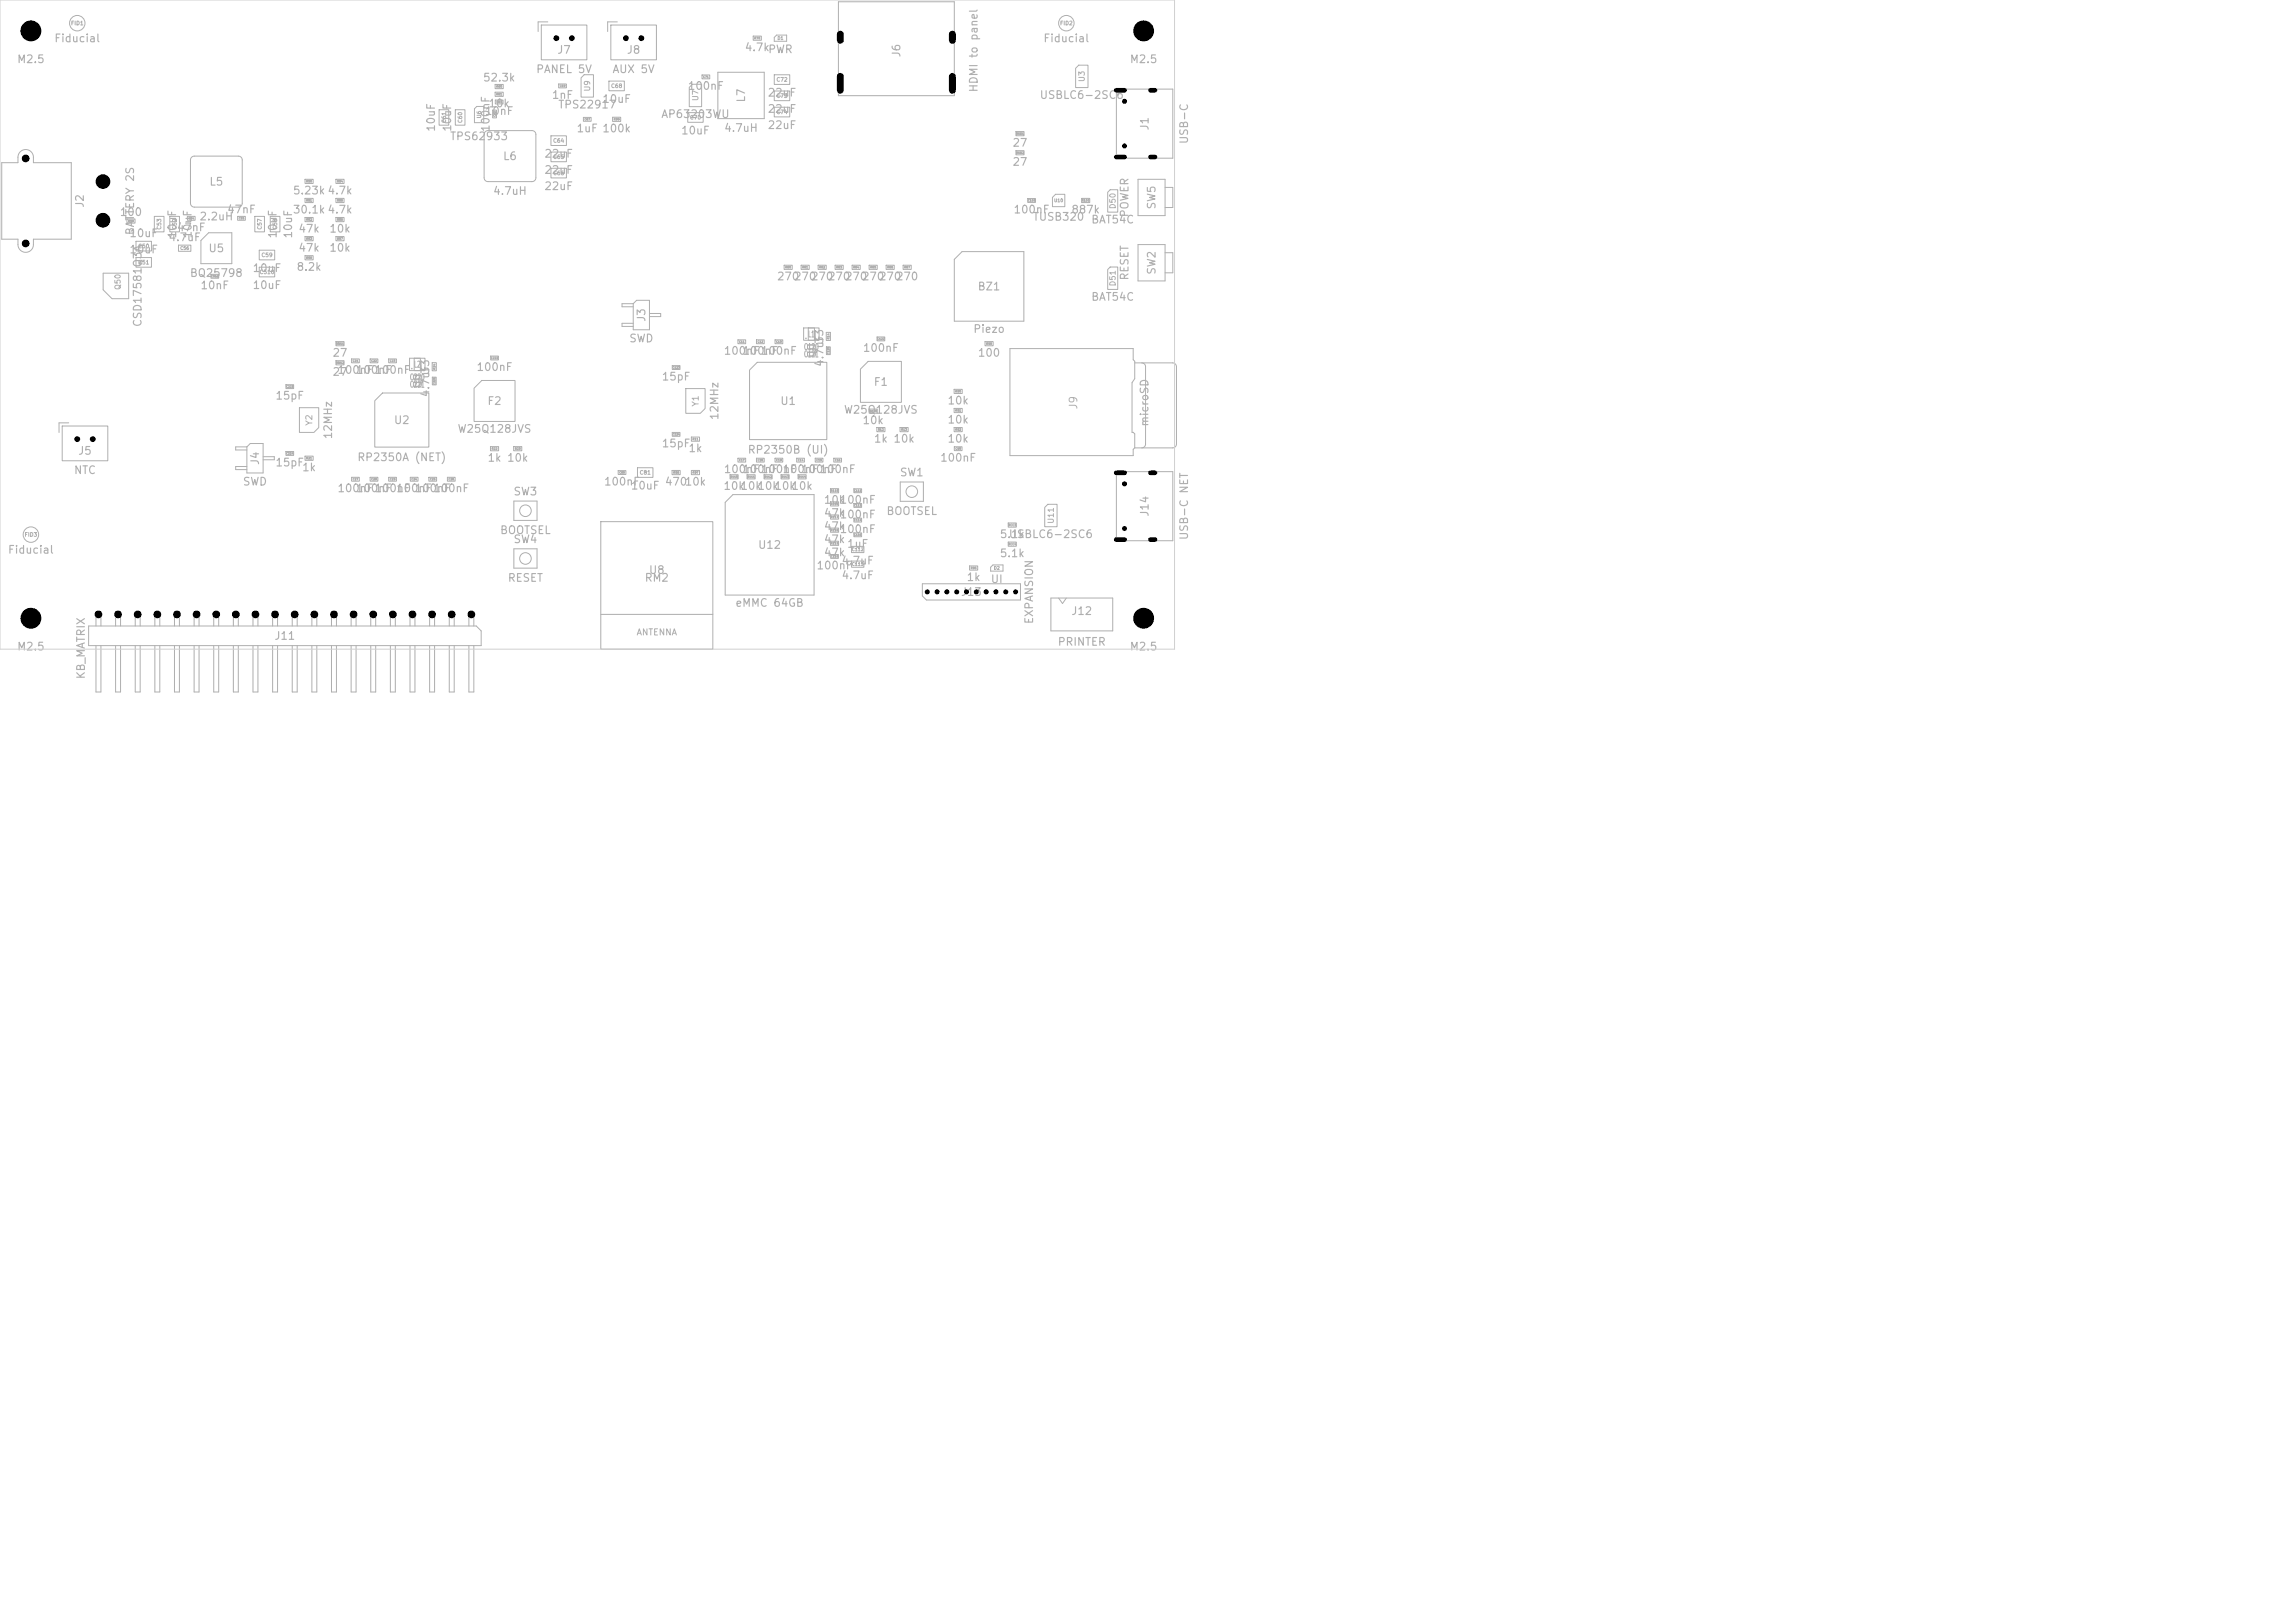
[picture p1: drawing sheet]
<svg xmlns="http://www.w3.org/2000/svg" width="297mm" height="210mm" viewBox="0 0 297 210" stroke-linecap="round" stroke-linejoin="round" font-family="sans-serif">
<defs><g id="words">
<g font-size="1" fill="#afafaf">
<text x="2.9" y="4.8">H1</text>
<text x="6.9" y="5.7">Fiducial</text>
<text x="134.9" y="5.7">Fiducial</text>
<text x="146.9" y="4.8">H2</text>
<text x="2.1" y="8.4">M2.5</text>
<text x="62.4" y="10.8">52.3k</text>
<text x="69.3" y="9.7">PANEL 5V</text>
<text x="72" y="7.2">J7</text>
<text x="79.2" y="9.7">AUX 5V</text>
<text x="81" y="7.2">J8</text>
<text x="88.9" y="11.9">100nF</text>
<text x="96.3" y="6.9">4.7k</text>
<text x="99.3" y="7.1">PWR</text>
<text x="116.8" y="7.5" transform="rotate(-90 116.8 7.5)">J6</text>
<text x="146.1" y="8.4">M2.5</text>
<text x="56.5" y="17.1" transform="rotate(-90 56.5 17.1)">10uF</text>
<text x="58.6" y="17.1" transform="rotate(-90 58.6 17.1)">10uF</text>
<text x="62.7" y="15.1">10nF</text>
<text x="63.1" y="14.1">10k</text>
<text x="63.6" y="17.2" transform="rotate(-90 63.6 17.2)">100nF</text>
<text x="71.3" y="13">1nF</text>
<text x="72.2" y="14.3">TPS22917</text>
<text x="74.5" y="17.4">1uF 100k</text>
<text x="77.9" y="13.6">10uF</text>
<text x="85.5" y="15.5">AP63203WU</text>
<text x="88.1" y="17.6">10uF</text>
<text x="93.6" y="17.3">4.7uH</text>
<text x="96.7" y="13.3" transform="rotate(-90 96.7 13.3)">L7</text>
<text x="99.3" y="12.7">22uF</text>
<text x="99.3" y="16.9">22uF</text>
<text x="99.3" y="14.8">22uF</text>
<text x="126.8" y="12" transform="rotate(-90 126.8 12)">HDMI to panel</text>
<text x="134.5" y="13">USBLC6-2SC6</text>
<text x="148.9" y="17" transform="rotate(-90 148.9 17)">J1</text>
<text x="58.2" y="18.4">TPS62933</text>
<text x="65" y="21">L6</text>
<text x="70.4" y="20.6">22uF</text>
<text x="70.4" y="22.7">22uF</text>
<text x="130.9" y="21.7">27</text>
<text x="130.9" y="19.2">27</text>
<text x="154" y="18.7" transform="rotate(-90 154 18.7)">USB-C</text>
<text x="11.1" y="27" transform="rotate(-90 11.1 27)">J2</text>
<text x="15.4" y="28.2">100</text>
<text x="25.7" y="28.8">2.2uH</text>
<text x="27" y="24.3">L5</text>
<text x="29.3" y="27.8">47nF</text>
<text x="37.8" y="25.4">5.23k4.7k</text>
<text x="37.8" y="27.9">30.1k4.7k</text>
<text x="63.7" y="25.5">4.7uH</text>
<text x="70.4" y="24.8">22uF</text>
<text x="131.1" y="27.9">100nF</text>
<text x="133.6" y="28.8">TUSB320</text>
<text x="138.6" y="27.9">887k</text>
<text x="141.1" y="29.2">BAT54C</text>
<text x="146.3" y="28.2" transform="rotate(-90 146.3 28.2)">POWER</text>
<text x="149.8" y="27.2" transform="rotate(-90 149.8 27.2)">SW5</text>
<text x="16.7" y="33">10uF</text>
<text x="16.7" y="30.9">10uF</text>
<text x="17.6" y="30.5" transform="rotate(-90 17.6 30.5)">BATTERY 2S</text>
<text x="21.7" y="31.4">4.7uF</text>
<text x="22.8" y="30.2">47nF</text>
<text x="23" y="30.9" transform="rotate(-90 23 30.9)">10uF</text>
<text x="25" y="30.9" transform="rotate(-90 25 30.9)">10uF</text>
<text x="26.9" y="32.9">U5</text>
<text x="32.6" y="35.4">10uF</text>
<text x="36" y="30.9" transform="rotate(-90 36 30.9)">10uF</text>
<text x="38" y="30.9" transform="rotate(-90 38 30.9)">10uF</text>
<text x="38.3" y="35.3">8.2k</text>
<text x="38.5" y="30.3">47k</text>
<text x="38.5" y="32.8">47k</text>
<text x="42.5" y="32.8">10k</text>
<text x="42.5" y="30.3">10k</text>
<text x="149.8" y="35.6" transform="rotate(-90 149.8 35.6)">SW2</text>
<text x="24.5" y="36.1">BQ25798</text>
<text x="25.9" y="37.7">10nF</text>
<text x="32.6" y="37.6">10uF</text>
<text x="83.8" y="41.7" transform="rotate(-90 83.8 41.7)">J3</text>
<text x="100.5" y="36.5">270</text>
<text x="102.7" y="36.5">270</text>
<text x="104.9" y="36.5">270</text>
<text x="107.1" y="36.5">270</text>
<text x="109.3" y="36.5">270</text>
<text x="111.5" y="36.5">270</text>
<text x="113.7" y="36.5">270</text>
<text x="115.9" y="36.5">270</text>
<text x="126.4" y="37.8">BZ1</text>
<text x="141.1" y="39.2">BAT54C</text>
<text x="146.3" y="36.4" transform="rotate(-90 146.3 36.4)">RESET</text>
<text x="18.6" y="42.4" transform="rotate(-90 18.6 42.4)">CSD17581Q3A</text>
<text x="42.9" y="46.4">27</text>
<text x="81.4" y="44.5">SWD</text>
<text x="93.6" y="46.1">100nF100nF</text>
<text x="96" y="46.1">100nF</text>
<text x="106.8" y="44.6" transform="rotate(-90 106.8 44.6)">33</text>
<text x="106.8" y="47.6" transform="rotate(-90 106.8 47.6)">4.7uF</text>
<text x="111.6" y="45.8">100nF</text>
<text x="125.9" y="43.3">Piezo</text>
<text x="126.5" y="46.4">100</text>
<text x="35.6" y="51.9">15pF</text>
<text x="42.9" y="48.9">27</text>
<text x="43.6" y="48.6">100nF100nF</text>
<text x="46" y="48.6">100nF</text>
<text x="55.8" y="48.5" transform="rotate(-90 55.8 48.5)">33</text>
<text x="55.8" y="51.5" transform="rotate(-90 55.8 51.5)">4.7uF</text>
<text x="61.6" y="48.2">100nF</text>
<text x="63" y="52.6">F2</text>
<text x="85.6" y="49.5">15pF</text>
<text x="100.9" y="52.6">U1</text>
<text x="109.1" y="53.8">W25Q128JVS</text>
<text x="113" y="50.2">F1</text>
<text x="122.5" y="52.6">10k</text>
<text x="139.7" y="53.1" transform="rotate(-90 139.7 53.1)">J9</text>
<text x="10" y="59.1">J5</text>
<text x="43.2" y="56.9" transform="rotate(-90 43.2 56.9)">12MHz</text>
<text x="46.2" y="59.9">RP2350A (NET)</text>
<text x="50.9" y="55.1">U2</text>
<text x="59.1" y="56.2">W25Q128JVS</text>
<text x="63" y="60">1k 10k</text>
<text x="85.6" y="58.1">15pF</text>
<text x="89" y="58.8">1k</text>
<text x="93.2" y="54.4" transform="rotate(-90 93.2 54.4)">12MHz</text>
<text x="96.7" y="58.9">RP2350B (UI)</text>
<text x="111.5" y="55.1">10k</text>
<text x="113" y="57.5">1k 10k</text>
<text x="121.6" y="60">100nF</text>
<text x="122.5" y="57.5">10k</text>
<text x="122.5" y="55">10k</text>
<text x="148.9" y="55.3" transform="rotate(-90 148.9 55.3)">microSD</text>
<text x="9.5" y="61.6">NTC</text>
<text x="31.4" y="63.1">SWD</text>
<text x="33.8" y="60.3" transform="rotate(-90 33.8 60.3)">J4</text>
<text x="35.6" y="60.6">15pF</text>
<text x="39" y="61.2">1k</text>
<text x="43.6" y="63.9">100nF100nF 100nF</text>
<text x="46" y="63.9">100nF 100nF100nF</text>
<text x="66.4" y="64.3">SW3</text>
<text x="78.1" y="63.1">100nF</text>
<text x="81.6" y="63.6">10uF</text>
<text x="86" y="63.1">470</text>
<text x="88.5" y="63.1">10k</text>
<text x="93.5" y="63.6">10k</text>
<text x="93.6" y="61.5">100nF100nF 100nF</text>
<text x="95.7" y="63.6">10k</text>
<text x="96" y="61.5">100nF 100nF100nF</text>
<text x="97.9" y="63.6">10k</text>
<text x="100.1" y="63.6">10k</text>
<text x="102.3" y="63.6">10k</text>
<text x="106.5" y="65.4">10k</text>
<text x="108.6" y="65.4">100nF</text>
<text x="116.4" y="61.9">SW1</text>
<text x=".9" y="71.9">Fiducial</text>
<text x="64.6" y="69.3">BOOTSEL</text>
<text x="66.4" y="70.5">SW4</text>
<text x="98" y="71.3">U12</text>
<text x="106.5" y="68.8">47k</text>
<text x="106.5" y="67.1">47k</text>
<text x="106.5" y="70.5">47k</text>
<text x="108.6" y="69.2">100nF</text>
<text x="108.6" y="67.3">100nF</text>
<text x="109.5" y="71.1">1uF</text>
<text x="114.6" y="66.9">BOOTSEL</text>
<text x="129.3" y="69.9">5.1k</text>
<text x="130.5" y="69.9">USBLC6-2SC6</text>
<text x="148.9" y="66.9" transform="rotate(-90 148.9 66.9)">J14</text>
<text x="154" y="70" transform="rotate(-90 154 70)">USB-C NET</text>
<text x="65.6" y="75.5">RESET</text>
<text x="83.4" y="75.5">RM2</text>
<text x="83.9" y="74.5">U8</text>
<text x="105.6" y="73.9">100nF</text>
<text x="106.5" y="72.2">47k</text>
<text x="108.8" y="75.2">4.7uF</text>
<text x="108.8" y="73.3">4.7uF</text>
<text x="124.3" y="77.3">J13</text>
<text x="125" y="75.4">1k</text>
<text x="128.1" y="75.7">UI</text>
<text x="129.3" y="72.3">5.1k</text>
<text x="2.9" y="80.8">H3</text>
<text x="35.4" y="83">J11</text>
<text x="95.1" y="78.8">eMMC 64GB</text>
<text x="133.9" y="80.8" transform="rotate(-90 133.9 80.8)">EXPANSION</text>
<text x="136.8" y="83.8">PRINTER</text>
<text x="138.6" y="79.8">J12</text>
<text x="146.9" y="80.8">H4</text>
<text x="2.1" y="84.4">M2.5</text>
<text x="11.2" y="88" transform="rotate(-90 11.2 88)">KB_MATRIX</text>
<text x="146.1" y="84.4">M2.5</text>
</g>
<g font-size=".8" fill="#afafaf">
<text x="53.5" y="47.8">L2</text>
<text x="104" y="46.4">C121</text>
<text x="104" y="45.5">C120</text>
<text x="104.5" y="43.8">L1</text>
<text x="53" y="50.4">C221</text>
<text x="53" y="49.4">C220</text>
<text x="90.6" y="52.7" transform="rotate(-90 90.6 52.7)">Y1</text>
<text x="40.6" y="55.2" transform="rotate(-90 40.6 55.2)">Y2</text>
<text x="82.3" y="82.4">ANTENNA</text>
</g>
<g font-size=".7" fill="#afafaf">
<text x="76.5" y="11.9" transform="rotate(-90 76.5 11.9)">U9</text>
<text x="140.5" y="10.7" transform="rotate(-90 140.5 10.7)">U3</text>
<text x="90.5" y="13.1" transform="rotate(-90 90.5 13.1)">U7</text>
<text x="144.5" y="27.1" transform="rotate(-90 144.5 27.1)">D50</text>
<text x="15.8" y="37.6" transform="rotate(-90 15.8 37.6)">Q50</text>
<text x="144.5" y="37.1" transform="rotate(-90 144.5 37.1)">D51</text>
<text x="136.5" y="67.8" transform="rotate(-90 136.5 67.8)">U11</text>
</g>
<g font-size=".5" fill="#afafaf">
<text x="9.1" y="3.4">FID1</text>
<text x="137.1" y="3.4">FID2</text>
<text x="79" y="11.5">C68</text>
<text x="100.4" y="10.7">C72</text>
<text x="57.8" y="16" transform="rotate(-90 57.8 16)">C61</text>
<text x="59.9" y="16" transform="rotate(-90 59.9 16)">C60</text>
<text x="62.4" y="15.4" transform="rotate(-90 62.4 15.4)">U6</text>
<text x="89.2" y="15.6">C70</text>
<text x="100.4" y="14.9">C74</text>
<text x="100.4" y="12.8">C73</text>
<text x="71.5" y="22.8">C66</text>
<text x="71.5" y="18.6">C64</text>
<text x="71.5" y="20.7">C65</text>
<text x="21" y="29.8" transform="rotate(-90 21 29.8)">C53</text>
<text x="23" y="29.8" transform="rotate(-90 23 29.8)">C52</text>
<text x="34" y="29.8" transform="rotate(-90 34 29.8)">C57</text>
<text x="36" y="29.8" transform="rotate(-90 36 29.8)">C58</text>
<text x="17.8" y="34.3">C51</text>
<text x="17.8" y="32.2">C50</text>
<text x="33.5" y="35.6">C510</text>
<text x="33.8" y="33.4">C59</text>
<text x="82.7" y="61.5">C81</text>
<text x="3.1" y="69.6">FID3</text>
</g>
<g font-size=".4" fill="#afafaf">
<text x="100.6" y="5.2">D1</text>
<text x="136.4" y="26.2">U10</text>
<text x="23.3" y="32.4">C56</text>
<text x="110.2" y="71.4">C112</text>
<text x="110.2" y="73.3">C115</text>
<text x="128.6" y="73.8">D2</text>
</g>
<g font-size=".3" fill="#afafaf">
<text x="97.6" y="5.1">R70</text>
<text x="64.2" y="11.4">R60</text>
<text x="72.4" y="11.3">C69</text>
<text x="91" y="10.1">C71</text>
<text x="64.2" y="15.1" transform="rotate(-90 64.2 15.1)">C62</text>
<text x="64.2" y="12.4">R61</text>
<text x="64.2" y="13.4">C63</text>
<text x="75.6" y="15.6">C67</text>
<text x="79.4" y="15.6">R99</text>
<text x="131.5" y="17.5">RUD1</text>
<text x="39.6" y="23.7">R50</text>
<text x="43.6" y="23.7">R54</text>
<text x="131.5" y="20">RUD2</text>
<text x="16.5" y="28.8">R59</text>
<text x="24.4" y="28.4">C54</text>
<text x="30.9" y="28.4">C55</text>
<text x="39.6" y="28.6">R52</text>
<text x="39.6" y="26.1">R51</text>
<text x="43.6" y="28.6">R56</text>
<text x="43.6" y="26.1">R55</text>
<text x="133" y="26.1">C100</text>
<text x="140" y="26.1">R100</text>
<text x="27.3" y="35.9">C512</text>
<text x="39.6" y="33.5">R58</text>
<text x="39.6" y="31.1">R53</text>
<text x="43.6" y="31.1">R57</text>
<text x="101.6" y="34.8">R80</text>
<text x="103.8" y="34.8">R81</text>
<text x="106" y="34.8">R82</text>
<text x="108.2" y="34.8">R83</text>
<text x="110.4" y="34.8">R84</text>
<text x="112.6" y="34.8">R85</text>
<text x="114.8" y="34.8">R86</text>
<text x="117" y="34.8">R87</text>
<text x="43.4" y="44.7">RNU1</text>
<text x="43.4" y="47.1">RNU2</text>
<text x="45.6" y="46.9">C21</text>
<text x="48" y="46.9">C22</text>
<text x="50.4" y="46.9">C23</text>
<text x="56.4" y="47.9" transform="rotate(-90 56.4 47.9)">R24</text>
<text x="63.5" y="46.5">C222</text>
<text x="87" y="47.7">C123</text>
<text x="95.6" y="44.4">C11</text>
<text x="98" y="44.4">C12</text>
<text x="100.4" y="44.4">C13</text>
<text x="107.4" y="45.9" transform="rotate(-90 107.4 45.9)">C125</text>
<text x="107.4" y="43.9" transform="rotate(-90 107.4 43.9)">R14</text>
<text x="113.5" y="44">C122</text>
<text x="127.6" y="44.7">R98</text>
<text x="37" y="50.2">C223</text>
<text x="56.4" y="49.8" transform="rotate(-90 56.4 49.8)">C225</text>
<text x="112.5" y="53.4">R130</text>
<text x="123.6" y="50.8">R90</text>
<text x="123.6" y="53.3">R91</text>
<text x="37" y="58.9">C224</text>
<text x="39.6" y="59.5">R21</text>
<text x="63.6" y="58.3">R22</text>
<text x="66.6" y="58.3">R23</text>
<text x="87" y="56.4">C124</text>
<text x="89.6" y="57">R11</text>
<text x="95.6" y="59.7">C17</text>
<text x="98" y="59.7">C18</text>
<text x="100.4" y="59.7">C19</text>
<text x="103.2" y="59.7">C14</text>
<text x="105.6" y="59.7">C15</text>
<text x="108" y="59.7">C16</text>
<text x="113.6" y="55.8">R12</text>
<text x="116.6" y="55.8">R13</text>
<text x="123.6" y="55.8">R92</text>
<text x="123.6" y="58.2">C90</text>
<text x="45.6" y="62.2">C27</text>
<text x="48" y="62.2">C28</text>
<text x="50.4" y="62.2">C29</text>
<text x="53.2" y="62.2">C24</text>
<text x="55.6" y="62.2">C25</text>
<text x="58" y="62.2">C26</text>
<text x="80.1" y="61.3">C80</text>
<text x="87.1" y="61.3">R96</text>
<text x="89.6" y="61.3">R97</text>
<text x="94.5" y="61.9">R110</text>
<text x="96.7" y="61.9">R111</text>
<text x="98.9" y="61.9">R112</text>
<text x="101.1" y="61.9">R113</text>
<text x="103.3" y="61.9">R114</text>
<text x="107.5" y="63.7">R115</text>
<text x="107.5" y="65.4">R116</text>
<text x="110.5" y="65.6">C113</text>
<text x="110.5" y="63.7">C111</text>
<text x="107.5" y="67.1">R117</text>
<text x="107.5" y="70.5">R119</text>
<text x="107.5" y="68.8">R118</text>
<text x="110.5" y="67.5">C114</text>
<text x="110.5" y="69.4">C116</text>
<text x="130.5" y="70.6">RCC4</text>
<text x="130.5" y="68.1">RCC3</text>
<text x="107.5" y="72.2">C110</text>
<text x="125.6" y="73.7">R95</text>
</g>
</g></defs>
<g fill="none" stroke="#afafaf" stroke-width=".13">
<path d="M62.8 17l.3-.1h5.8a.5 .5 0 0 1 .5 .5l-.1 5.6a.5 .5 0 0 1-.5 .5h-5.7a.5 .5 0 0 1-.5-.5l.1-5.6zM64.1 10.9h1v.6h-1zM72.3 10.9h1v.5h-1zM79 3.2h6v4.5h-6zM79.9 2.8h-1.3v1.3M90.8 9.7h1v.5h-1zM100.2 9.7h2v1.2h-2zM17.6 33.3h2v1.3h-2zM22 28h1.2v2h-1.2zM23.1 31.7h1.6v.8h-1.6zM24.2 28h1v.5h-1zM24.8 20.3l.3-.1h5.8a.5 .5 0 0 1 .4 .5v5.6a.5 .5 0 0 1-.5 .5h-5.7a.5 .5 0 0 1-.4-.5l-.1-5.6z"/>
<path d="M33.6 32.4h2v1.2h-2zM43.5 30.6h1v.6h-1zM43.5 23.2h1v.5h-1zM81.9 39.3h-1.4v.4h1.4M82.4 38.9h1.6v3.8h-2.1v-3.4zM101.5 34.3h1v.6h-1zM133 25.7h1v.5h-1zM8 55.1h6v4.5h-6zM8.9 54.7h-1.3v1.3M53 46.4h2v1.6h-2zM53.5 49.5h1v.5h-1zM53.6 46.4h.8v1.6h-.8z"/>
<path d="M53.7 49.5h.6v.5h-.6zM56 48.8h.4v1h-.4zM81.9 41.8h-1.4v.4h1.4M84 40.6h1.5v.4h-1.5M87 56h1v.5h-1zM103.1 59.3h1v.5h-1zM107 44.9h.4v1h-.4zM107.9 59.3h1v.5h-1zM112.4 46.8h4.3v5.3h-5.3v-4.3zM123.5 55.3h1v.6h-1zM123.5 50.4h1v.5h-1zM127.5 44.2h1v.5h-1z"/>
<path d="M130.7 45.1h15.9v1.4l.2 .2v2.3l-.3 .5v6.4h.1l.2 .2v1.8l-.2 .2v.9h-15.9zM146.8 47h5a.5 .5 0 0 1 .4 .5v10a.5 .5 0 0 1-.4 .5h-5M147.8 47a.5 .5 0 0 1 .4 .5v10a.5 .5 0 0 1-.4 .5M45.5 61.8h1v.5h-1zM89.5 60.9h1v.5h-1zM103.3 61.4h1v.6h-1z"/>
<circle cx="4" cy="69.2" r="1"/>
</g>
<circle cx="53.3" cy="47.7" r=".11" fill="#afafaf"/>
<g fill="none" stroke="#afafaf" stroke-width=".13">
<path d="M75.2 10.1l.4-.4h1.2v2.9h-1.6zM78.8 10.5h2v1.2h-2zM92.9 9.4h6v6h-6zM100.2 13.9h2v1.2h-2zM131.5 19.5h1v.5h-1zM27.3 35.5h1v.5h-1zM30.8 28h.9v.5h-.9zM33.6 34.6h2v1.2h-2zM39.5 28.1h1v.6h-1zM43.5 28.1h1v.6h-1zM71.3 21.8h2v1.2h-2zM103.7 34.3h1v.6h-1z"/>
<path d="M116.9 34.3h1v.6h-1zM37 58.4h1v.5h-1zM39.5 59h1v.6h-1zM53.5 48.6h1v.5h-1zM53.7 48.6h.6v.5h-.6zM63.5 57.8h1v.5h-1zM63.5 46.1h1v.5h-1zM89.5 56.6h1v.5h-1zM104 42.4h2v1.6h-2zM104.5 45.6h1v.5h-1zM104.6 42.4h.8v1.6h-.8zM104.8 45.6h.4v.5h-.4z"/>
<path d="M113.5 55.3h1v.6h-1zM123.5 52.8h1v.6h-1zM66.5 71h3v2.5h-3zM82.5 60.5h2v1.3h-2zM98.9 61.4h1v.6h-1zM107.5 63.2h1v.6h-1zM107.5 66.6h1v.6h-1zM110.5 67h1v.6h-1z"/>
<circle cx="138" cy="3" r="1"/>
<circle cx="68" cy="72.3" r=".75"/>
</g>
<circle cx="104.3" cy="43.8" r=".1" fill="#afafaf"/>
<g fill="none" stroke="#afafaf" stroke-width=".13">
<path d="M56.8 14.2h1.3v2h-1.3zM58.9 14.2h1.3v2h-1.3zM61.7 13.8h.9v2.1h-1.2v-1.8zM63.7 14.2h.6v1h-.6zM64.1 11.9h1v.6h-1zM64.1 12.9h1v.6h-1zM70 3.2h6v4.5h-6zM70.9 2.8h-1.3v1.3M71.3 17.6h2v1.2h-2zM71.3 19.7h2v1.2h-2zM75.5 15.2h1v.5h-1zM79.3 15.2h1v.5h-1z"/>
<path d="M89 14.6h2v1.2h-2zM89.6 10.9h1.2v2.9h-1.6v-2.5zM97.5 4.7h1v.5h-1zM100.2 11.8h2v1.2h-2zM100.5 4.5h1.3v.8h-1.6v-.5zM108.5 .2h15v12.2h-15zM131.5 17h1v.6h-1zM139.6 8.4h1.2v2.9h-1.6v-2.5zM144.5 11.5h7.3v9h-7.3zM.2 21.1h2.1v-.8a1 1 0 0 1 1-1 1 1 0 0 1 1 1v.8h4.9v9.9h-4.9v.6a1 1 0 0 1-1 1 1 1 0 0 1-1-.9v-.7h-2.1zM13.3 35.4h3.3v3.3h-2.1l-1.2-1.2zM16.4 28.3h1.1v.6h-1.1z"/>
<path d="M17.6 31.2h2v1.3h-2zM20 28h1.2v2h-1.2zM26 31.1l1-1h3v4h-4zM33 28h1.2v2h-1.2zM35 28h1.2v2h-1.2zM39.5 33.1h1v.5h-1zM39.5 23.2h1v.5h-1zM39.5 25.7h1v.5h-1zM39.5 30.6h1v.6h-1zM43.5 25.7h1v.5h-1zM105.9 34.3h1v.6h-1zM108.1 34.3h1v.6h-1z"/>
<path d="M110.3 34.3h1v.6h-1zM112.5 34.3h1v.6h-1zM114.7 34.3h1v.6h-1zM123.5 33.6l1-1h8v9h-9zM136.6 25.1h1.2v1.6h-1.6v-1.2zM140 25.7h1v.5h-1zM143.3 24.9l.4-.3h.9v2.9h-1.3zM143.3 34.9l.4-.3h.9v2.9h-1.3zM147.3 23.2h3.5v4.7h-3.5zM147.3 31.7h3.5v4.7h-3.5zM150.8 24.3h1v2.6h-1M150.8 32.7h1v2.6h-1"/>
<path d="M31.9 57.8h-1.4v.4h1.4M32.4 57.4h1.6v3.8h-2.1v-3.4zM34 59.1h1.5v.4h-1.5M37 49.8h1v.5h-1zM38.7 52.8h2.6v2.5l-.7 .7h-1.9zM43.5 44.2h1v.5h-1zM43.5 46.7h1v.5h-1zM45.5 46.4h1v.5h-1zM47.9 46.4h1v.5h-1zM49.5 50.9h6v7h-7v-6zM50.3 46.4h1v.5h-1zM55.9 46.9h.6v1.1h-.6z"/>
<path d="M61.3 50.2l1-1h4.4v5.3h-5.4zM66.5 57.8h1v.5h-1zM87 47.3h1v.5h-1zM88.7 50.3h2.6v2.6l-.7 .6h-1.9zM95.5 44h1v.5h-1zM95.5 59.3h1v.5h-1zM97.9 44h1v.5h-1zM97.9 59.3h1v.5h-1zM98 46.9h9v10h-10v-9zM100.3 44h1v.5h-1zM100.3 59.3h1v.5h-1zM104.5 44.6h1v.5h-1z"/>
<path d="M104.8 44.6h.4v.5h-.4zM105.5 59.3h1v.5h-1zM106.9 43h.6v1.1h-.6zM112.5 52.9h1v.6h-1zM113.5 43.6h1v.5h-1zM116.5 55.3h1v.6h-1zM123.5 57.8h1v.5h-1zM31.9 60.4h-1.4v.4h1.4M47.9 61.8h1v.5h-1zM50.3 61.8h1v.5h-1zM53.1 61.8h1v.5h-1zM55.5 61.8h1v.5h-1z"/>
<path d="M57.9 61.8h1v.5h-1zM66.5 64.8h3v2.5h-3zM77.7 67.5h14.6v16.5h-14.6zM77.7 79.5h14.6M80 60.9h1v.5h-1zM87 60.9h1v.5h-1zM93.9 65l.9-1h10.6v13h-11.5zM94.5 61.4h1v.6h-1zM96.7 61.4h1v.6h-1zM101.1 61.4h1v.6h-1zM107.5 70h1v.6h-1zM107.5 64.9h1v.6h-1z"/>
<path d="M107.5 68.3h1v.6h-1zM107.5 71.7h1v.6h-1zM110.2 72.6h1.6v.8h-1.6zM110.2 70.7h1.6v.8h-1.6zM110.5 69h1v.4h-1zM110.5 65.1h1v.6h-1zM110.5 63.3h1v.4h-1zM116.5 62.4h3v2.5h-3zM119.4 75.5h12.7v2.1h-12.2l-.5-.5zM125.5 73.2h1v.6h-1zM128.5 73.1h1.3v.8h-1.6v-.5zM130.5 70.1h1v.6h-1z"/>
<path d="M130.5 67.7h1v.5h-1zM135.6 65.3h1.2v2.9h-1.6v-2.5zM136 77.4h8v4.2h-8zM137 77.4l.5 .7 .5-.7M144.5 61h7.3v9h-7.3zM11.5 81h50.1l.7 .6v1.9h-50.8zM12.4 81v-1.8h.7v1.8M12.4 83.5v6h.7v-6M15 81v-1.8h.6v1.8M15 83.5v6h.6v-6M17.5 81v-1.8h.6v1.8M17.5 83.5v6h.6v-6"/>
<path d="M20 81v-1.8h.7v1.8M20 83.5v6h.7v-6M22.6 81v-1.8h.6v1.8M22.6 83.5v6h.6v-6M25.1 81v-1.8h.7v1.8M25.1 83.5v6h.7v-6M27.7 81v-1.8h.6v1.8M27.7 83.5v6h.6v-6M30.2 81v-1.8h.6v1.8M30.2 83.5v6h.6v-6M32.7 81v-1.8h.7v1.8M32.7 83.5v6h.7v-6"/>
<path d="M35.3 81v-1.8h.6v1.8M35.3 83.5v6h.6v-6M37.8 81v-1.8h.7v1.8M37.8 83.5v6h.7v-6M40.4 81v-1.8h.6v1.8M40.4 83.5v6h.6v-6M42.9 81v-1.8h.6v1.8M42.9 83.5v6h.6v-6M45.4 81v-1.8h.7v1.8M45.4 83.5v6h.7v-6M48 81v-1.8h.6v1.8M48 83.5v6h.6v-6"/>
<path d="M50.5 81v-1.8h.7v1.8M50.5 83.5v6h.7v-6M53.1 81v-1.8h.6v1.8M53.1 83.5v6h.6v-6M55.6 81v-1.8h.6v1.8M55.6 83.5v6h.6v-6M58.1 81v-1.8h.7v1.8M58.1 83.5v6h.7v-6M60.7 81v-1.8h.6v1.8M60.7 83.5v6h.6v-6"/>
<circle cx="10" cy="3" r="1"/>
<circle cx="68" cy="66.1" r=".75"/>
<circle cx="118" cy="63.6" r=".75"/>
</g>
<path d="M0 0h152v84h-152z" fill="none" stroke="#d0d2cd" stroke-width=".13"/>
<g fill="#000">
<circle cx="4" cy="4" r="1.35"/>
<circle cx="72" cy="4.9" r=".38"/>
<circle cx="74" cy="4.9" r=".38"/>
<circle cx="81" cy="4.9" r=".38"/>
<circle cx="83" cy="4.9" r=".38"/>
<circle cx="145.5" cy="18.9" r=".32"/>
<circle cx="145.5" cy="13.1" r=".32"/>
<circle cx="148" cy="4" r="1.35"/>
<circle cx="3.3" cy="31.5" r=".5"/>
<circle cx="3.3" cy="20.5" r=".5"/>
<circle cx="13.3" cy="23.5" r=".95"/>
<circle cx="13.3" cy="28.5" r=".95"/>
<circle cx="10" cy="56.8" r=".37"/>
<circle cx="12" cy="56.8" r=".37"/>
<circle cx="4" cy="80" r="1.35"/>
<circle cx="12.7" cy="79.5" r=".5"/>
<circle cx="15.3" cy="79.5" r=".5"/>
<circle cx="17.8" cy="79.5" r=".5"/>
<circle cx="20.4" cy="79.5" r=".5"/>
<circle cx="22.9" cy="79.5" r=".5"/>
<circle cx="25.4" cy="79.5" r=".5"/>
<circle cx="28" cy="79.5" r=".5"/>
<circle cx="30.5" cy="79.5" r=".5"/>
<circle cx="33.1" cy="79.5" r=".5"/>
<circle cx="35.6" cy="79.5" r=".5"/>
<circle cx="38.1" cy="79.5" r=".5"/>
<circle cx="40.7" cy="79.5" r=".5"/>
<circle cx="43.2" cy="79.5" r=".5"/>
<circle cx="45.8" cy="79.5" r=".5"/>
<circle cx="48.3" cy="79.5" r=".5"/>
<circle cx="50.8" cy="79.5" r=".5"/>
<circle cx="53.4" cy="79.5" r=".5"/>
<circle cx="55.9" cy="79.5" r=".5"/>
<circle cx="58.5" cy="79.5" r=".5"/>
<circle cx="61" cy="79.5" r=".5"/>
<circle cx="120" cy="76.6" r=".33"/>
<circle cx="121.3" cy="76.6" r=".33"/>
<circle cx="122.5" cy="76.6" r=".33"/>
<circle cx="123.8" cy="76.6" r=".33"/>
<circle cx="125.1" cy="76.6" r=".33"/>
<circle cx="126.3" cy="76.6" r=".33"/>
<circle cx="127.6" cy="76.6" r=".33"/>
<circle cx="128.9" cy="76.6" r=".33"/>
<circle cx="130.2" cy="76.6" r=".33"/>
<circle cx="131.4" cy="76.6" r=".33"/>
<circle cx="145.5" cy="62.6" r=".32"/>
<circle cx="145.5" cy="68.4" r=".32"/>
<circle cx="148" cy="80" r="1.35"/>
</g>
<path d="M144.4 11.7h1.1M148.9 11.7h.6M144.4 20.3h1.1M148.9 20.3h.6M144.4 69.8h1.1M144.4 61.2h1.1M148.9 69.8h.6M148.9 61.2h.6" fill="none" stroke="#000" stroke-width=".6"/>
<path d="M108.7 4.4v.8M108.7 9.9v1.8M123.2 4.4v.8M123.2 9.9v1.8" fill="none" stroke="#000" stroke-width=".9"/>
<use href="#words"/>
</svg>
